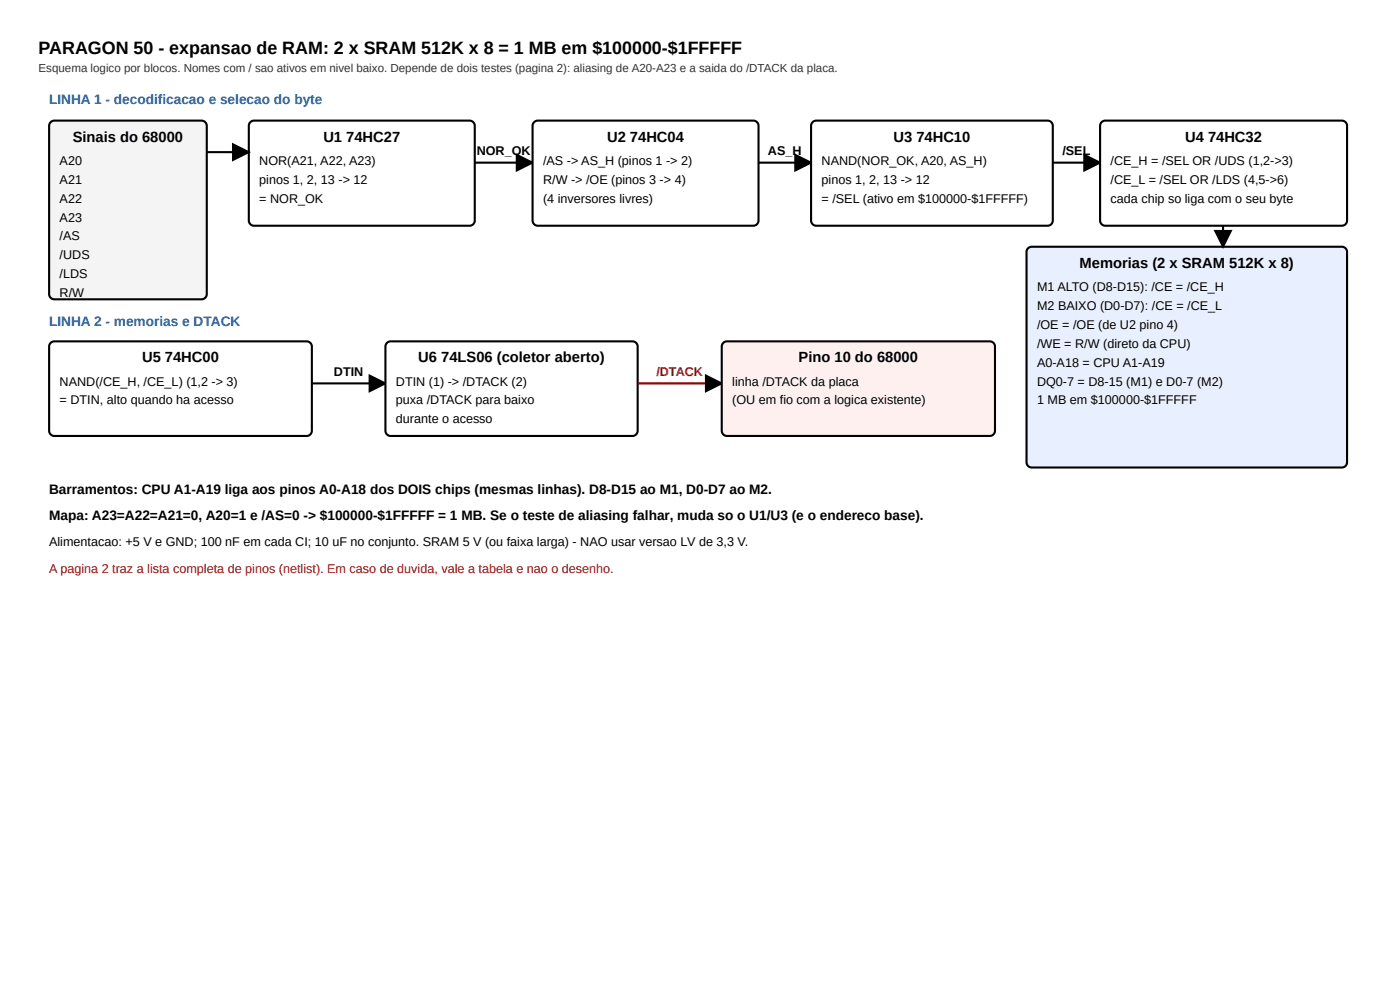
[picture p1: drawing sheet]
<svg xmlns="http://www.w3.org/2000/svg" width="297mm" height="210mm" viewBox="0 0 297 210" stroke-linecap="round" stroke-linejoin="round" font-family="sans-serif">
<defs><g id="words">
<text font-size="3.8" x="8.2" y="11.6">PARAGON 50 - expansao de RAM: 2 x SRAM 512K x 8 = 1 MB em $100000-$1FFFFF</text>
<g font-size="3.1">
<text x="15.4" y="30.1">Sinais do 68000</text>
<text x="68.7" y="30.1">U1 74HC27</text>
<text x="128.9" y="30.1">U2 74HC04</text>
<text x="189.8" y="30.1">U3 74HC10</text>
<text x="251.7" y="30.1">U4 74HC32</text>
<text x="229.3" y="56.9">Memorias (2 x SRAM 512K x 8)</text>
<text x="30.2" y="77">U5 74HC00</text>
<text x="88.8" y="77">U6 74LS06 (coletor aberto)</text>
<text x="169.6" y="77">Pino 10 do 68000</text>
</g>
<g font-size="2.9" fill="#06c">
<text x="10.4" y="22">LINHA 1 - decodificacao e selecao do byte</text>
<text x="10.4" y="69.1">LINHA 2 - memorias e DTACK</text>
</g>
<g font-size="2.9">
<text x="10.4" y="104.9">Barramentos: CPU A1-A19 liga aos pinos A0-A18 dos DOIS chips (mesmas linhas). D8-D15 ao M1, D0-D7 ao M2.</text>
<text x="10.4" y="110.4">Mapa: A23=A22=A21=0, A20=1 e /AS=0 -&gt; $100000-$1FFFFF = 1 MB. Se o teste de aliasing falhar, muda so o U1/U3 (e o endereco base).</text>
</g>
<g font-size="2.7">
<text x="12.7" y="35">A20</text>
<text x="55.1" y="35">NOR(A21, A22, A23)</text>
<text x="101.2" y="33">NOR_OK</text>
<text x="115.3" y="35">/AS -&gt; AS_H (pinos 1 -&gt; 2)</text>
<text x="163.1" y="33">AS_H</text>
<text x="174.5" y="35">NAND(NOR_OK, A20, AS_H)</text>
<text x="225.6" y="33">/SEL</text>
<text x="235.9" y="35">/CE_H = /SEL OR /UDS (1,2-&gt;3)</text>
<text x="12.7" y="39">A21</text>
<text x="55.1" y="39">pinos 1, 2, 13 -&gt; 12</text>
<text x="115.3" y="39">R/W -&gt; /OE (pinos 3 -&gt; 4)</text>
<text x="174.5" y="39">pinos 1, 2, 13 -&gt; 12</text>
<text x="235.9" y="39">/CE_L = /SEL OR /LDS (4,5-&gt;6)</text>
<text x="12.7" y="43">A22</text>
<text x="12.7" y="47">A23</text>
<text x="55.1" y="43">= NOR_OK</text>
<text x="115.3" y="43">(4 inversores livres)</text>
<text x="174.5" y="43">= /SEL (ativo em $100000-$1FFFFF)</text>
<text x="235.9" y="43">cada chip so liga com o seu byte</text>
<text x="12.7" y="51.1">/AS</text>
<text x="12.7" y="55.1">/UDS</text>
<text x="12.7" y="59.1">/LDS</text>
<text x="12.7" y="63.1">R/W</text>
<text x="220.3" y="61.8">M1 ALTO (D8-D15): /CE = /CE_H</text>
<text x="220.3" y="65.8">M2 BAIXO (D0-D7): /CE = /CE_L</text>
<text x="220.3" y="69.8">/OE = /OE (de U2 pino 4)</text>
<text x="220.3" y="73.8">/WE = R/W (direto da CPU)</text>
<text x="220.3" y="77.8">A0-A18 = CPU A1-A19</text>
<text x="12.7" y="81.9">NAND(/CE_H, /CE_L) (1,2 -&gt; 3)</text>
<text x="70.9" y="79.9">DTIN</text>
<text x="84.1" y="81.9">DTIN (1) -&gt; /DTACK (2)</text>
<text x="155.5" y="81.9">linha /DTACK da placa</text>
<text x="220.3" y="81.9">DQ0-7 = D8-15 (M1) e D0-7 (M2)</text>
<text x="12.7" y="85.9">= DTIN, alto quando ha acesso</text>
<text x="84.1" y="85.9">puxa /DTACK para baixo</text>
<text x="84.1" y="89.9">durante o acesso</text>
<text x="155.5" y="85.9">(OU em fio com a logica existente)</text>
<text x="220.3" y="85.9">1 MB em $100000-$1FFFFF</text>
<text x="10.4" y="116">Alimentacao: +5 V e GND; 100 nF em cada CI; 10 uF no conjunto. SRAM 5 V (ou faixa larga) - NAO usar versao LV de 3,3 V.</text>
</g>
<g font-size="2.7" fill="#a00">
<text x="139.4" y="79.9">/DTACK</text>
<text x="10.4" y="121.6">A pagina 2 traz a lista completa de pinos (netlist). Em caso de duvida, vale a tabela e nao o desenho.</text>
</g>
<text font-size="2.5" fill="#333" x="8.2" y="15.3">Esquema logico por blocos. Nomes com / sao ativos em nivel baixo. Depende de dois testes (pagina 2): aliasing de A20-A23 e a saida do /DTACK da placa.</text>
</g></defs>
<path d="M10.8 25.9l.8-.3h31.2a1.12 1.12 0 0 1 1.1 1.1v35.7a1.12 1.12 0 0 1-1.1 1.2h-31.2a1.12 1.12 0 0 1-1.2-1.2v-35.7z" fill="#f4f4f4"/>
<path d="M10.8 25.9l.8-.3h31.2a1.12 1.12 0 0 1 1.1 1.1v35.7a1.12 1.12 0 0 1-1.1 1.2h-31.2a1.12 1.12 0 0 1-1.2-1.2v-35.7z" fill="none" stroke="#000" stroke-width=".45"/>
<path d="M53.2 25.9l.8-.3h45.7a1.12 1.12 0 0 1 1.1 1.1v20.1a1.12 1.12 0 0 1-1.1 1.1h-45.7a1.12 1.12 0 0 1-1.2-1.1v-20.1z" fill="#fff"/>
<path d="M43.9 32.3h8.9M53.2 25.9l.8-.3h45.7a1.12 1.12 0 0 1 1.1 1.1v20.1a1.12 1.12 0 0 1-1.1 1.1h-45.7a1.12 1.12 0 0 1-1.2-1.1v-20.1zM100.8 34.5h12.3" fill="none" stroke="#000" stroke-width=".45"/>
<path d="M49.3 30.3l4 2-4 2zM109.5 32.5l4.1 2-4.1 2.1z" fill="#000"/>
<path d="M113.4 25.9l.8-.3h45.8a1.12 1.12 0 0 1 1.1 1.1v20.1a1.12 1.12 0 0 1-1.1 1.1h-45.8a1.12 1.12 0 0 1-1.1-1.1v-20.1z" fill="#fff"/>
<path d="M113.4 25.9l.8-.3h45.8a1.12 1.12 0 0 1 1.1 1.1v20.1a1.12 1.12 0 0 1-1.1 1.1h-45.8a1.12 1.12 0 0 1-1.1-1.1v-20.1zM161.1 34.5h11.2" fill="none" stroke="#000" stroke-width=".45"/>
<path d="M168.7 32.5l4 2-4 2.1z" fill="#000"/>
<path d="M172.6 25.9l.8-.3h49.1a1.12 1.12 0 0 1 1.1 1.1v20.1a1.12 1.12 0 0 1-1.1 1.1h-49.1a1.12 1.12 0 0 1-1.1-1.1v-20.1z" fill="#fff"/>
<path d="M172.6 25.9l.8-.3h49.1a1.12 1.12 0 0 1 1.1 1.1v20.1a1.12 1.12 0 0 1-1.1 1.1h-49.1a1.12 1.12 0 0 1-1.1-1.1v-20.1zM223.6 34.5h10.1" fill="none" stroke="#000" stroke-width=".45"/>
<path d="M230.1 32.5l4 2-4 2.1z" fill="#000"/>
<path d="M234 25.9l.8-.3h50.2a1.12 1.12 0 0 1 1.1 1.1v20.1a1.12 1.12 0 0 1-1.1 1.1h-50.2a1.12 1.12 0 0 1-1.1-1.1v-20.1z" fill="#fff"/>
<path d="M234 25.9l.8-.3h50.2a1.12 1.12 0 0 1 1.1 1.1v20.1a1.12 1.12 0 0 1-1.1 1.1h-50.2a1.12 1.12 0 0 1-1.1-1.1v-20.1z" fill="none" stroke="#000" stroke-width=".45"/>
<path d="M10.8 72.8l.8-.3h53.5a1.12 1.12 0 0 1 1.1 1.1v17.9a1.12 1.12 0 0 1-1.1 1.1h-53.5a1.12 1.12 0 0 1-1.2-1.1v-17.9z" fill="#fff"/>
<path d="M10.8 72.8l.8-.3h53.5a1.12 1.12 0 0 1 1.1 1.1v17.9a1.12 1.12 0 0 1-1.1 1.1h-53.5a1.12 1.12 0 0 1-1.2-1.1v-17.9zM66.2 81.4h15.7" fill="none" stroke="#000" stroke-width=".45"/>
<path d="M78.3 79.4l4 2-4 2z" fill="#000"/>
<path d="M82.2 72.8l.8-.3h51.3a1.12 1.12 0 0 1 1.1 1.1v17.9a1.12 1.12 0 0 1-1.1 1.1h-51.3a1.12 1.12 0 0 1-1.1-1.1v-17.9z" fill="#fff"/>
<path d="M82.2 72.8l.8-.3h51.3a1.12 1.12 0 0 1 1.1 1.1v17.9a1.12 1.12 0 0 1-1.1 1.1h-51.3a1.12 1.12 0 0 1-1.1-1.1v-17.9z" fill="none" stroke="#000" stroke-width=".45"/>
<path d="M135.4 81.4h17.9" fill="none" stroke="#a00" stroke-width=".45"/>
<path d="M149.7 79.4l4 2-4 2z" fill="#000"/>
<path d="M153.6 72.8l.8-.3h55.8a1.12 1.12 0 0 1 1.1 1.1v17.9a1.12 1.12 0 0 1-1.1 1.1h-55.8a1.12 1.12 0 0 1-1.1-1.1v-17.9z" fill="#fff0f0"/>
<path d="M153.6 72.8l.8-.3h55.8a1.12 1.12 0 0 1 1.1 1.1v17.9a1.12 1.12 0 0 1-1.1 1.1h-55.8a1.12 1.12 0 0 1-1.1-1.1v-17.9z" fill="none" stroke="#000" stroke-width=".45"/>
<path d="M218.4 52.7l.7-.3h65.9a1.12 1.12 0 0 1 1.1 1.1v44.7a1.12 1.12 0 0 1-1.1 1.1h-65.9a1.12 1.12 0 0 1-1.1-1.1v-44.7z" fill="#e8f0ff"/>
<path d="M218.4 52.7l.7-.3h65.9a1.12 1.12 0 0 1 1.1 1.1v44.7a1.12 1.12 0 0 1-1.1 1.1h-65.9a1.12 1.12 0 0 1-1.1-1.1v-44.7zM259.8 47.9v4.5" fill="none" stroke="#000" stroke-width=".45"/>
<path d="M257.8 48.8h4l-2 4z" fill="#000"/>
<use href="#words"/>
</svg>
